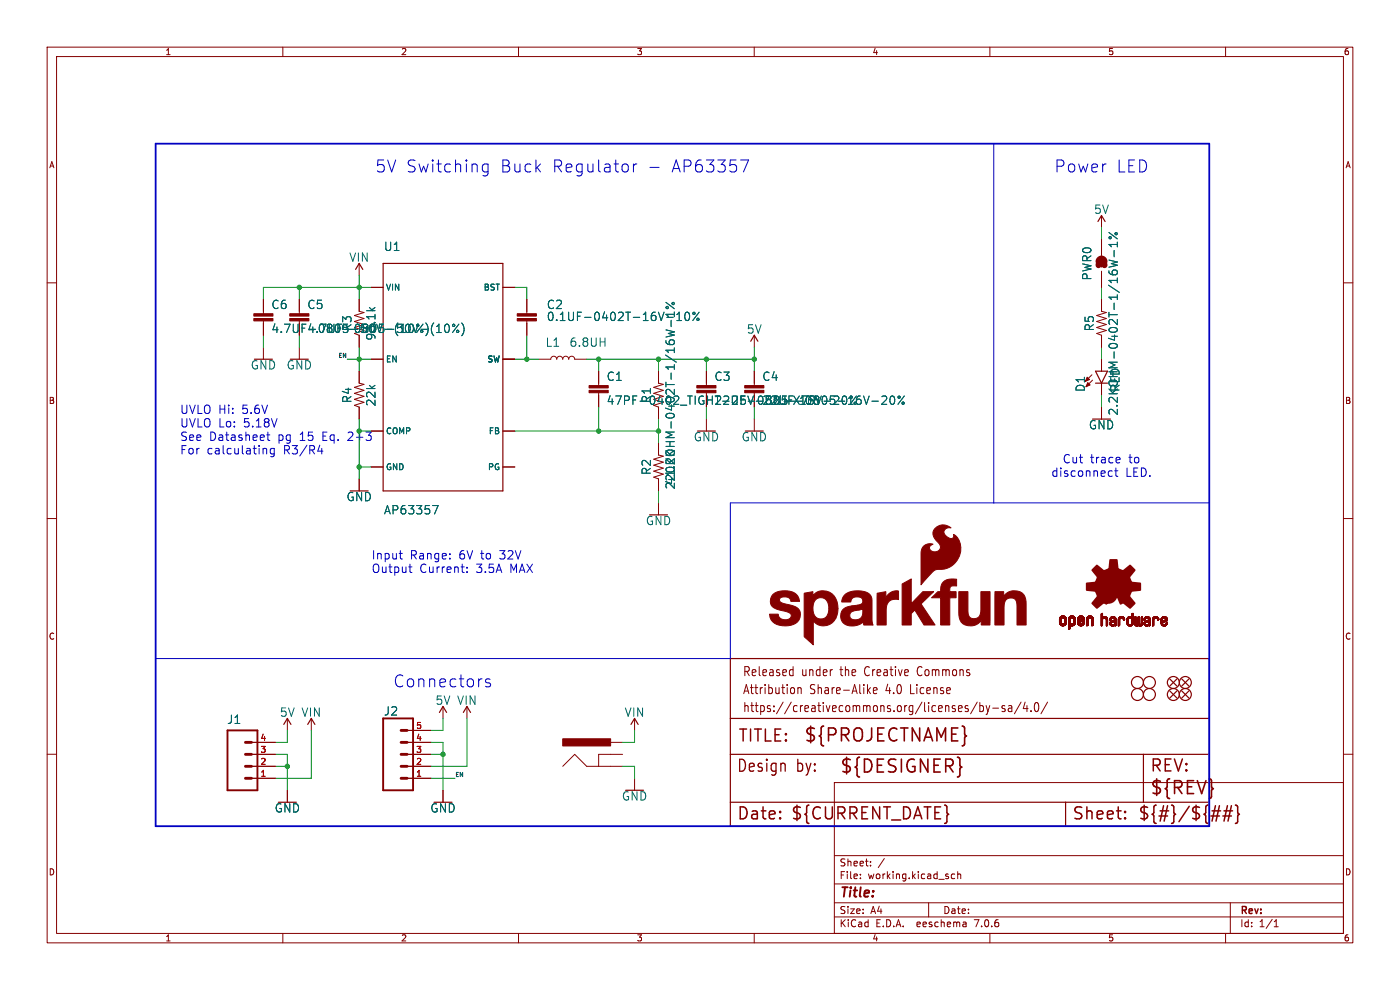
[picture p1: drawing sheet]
<svg xmlns="http://www.w3.org/2000/svg" width="297mm" height="210mm" viewBox="0 0 297 210" stroke-linecap="round" stroke-linejoin="round" font-family="sans-serif">
<defs><g id="words">
<g font-size="3.8" fill="#840000">
<text x="170.4" y="157.8">${PROJECTNAME}</text>
<text x="178.1" y="164.4">${DESIGNER}</text>
<text x="243.8" y="169">${REV}</text>
</g>
<g font-size="3.5" fill="#0000c2">
<text x="79.6" y="36.8">5V Switching</text>
<text x="106" y="36.8">Buck</text>
<text x="117" y="36.8">Regulator</text>
<text x="142.1" y="36.8">AP63357</text>
<text x="223.7" y="36.8">Power</text>
<text x="236.8" y="36.8">LED</text>
<text x="83.4" y="146">Connectors</text>
</g>
<g font-size="3.5" fill="#840000">
<text x="156.5" y="157.8">TITLE:</text>
<text x="156.2" y="164.1">Design</text>
<text x="168.9" y="164.1">by:</text>
<text x="243.8" y="164.1">REV:</text>
<text x="156.2" y="174.3">Date:</text>
<text x="167.6" y="174.3">${CURRENT_DATE}</text>
<text x="227.3" y="174.3">Sheet:</text>
<text x="241.3" y="174.3">${#}/${##}</text>
</g>
<text font-size="2.8" fill="#840000" x="178" y="190.9">Title:</text>
<g font-size="2.7" fill="#840000">
<text x="157.5" y="143.7">Released</text>
<text x="170" y="143.7">under</text>
<text x="178.4" y="143.7">the</text>
<text x="183.8" y="143.7">Creative</text>
<text x="195.3" y="143.7">Commons</text>
<text x="157.5" y="147.5">Attribution</text>
<text x="171.8" y="147.5">Share-Alike</text>
<text x="188.1" y="147.5">4.0</text>
<text x="193.5" y="147.5">License</text>
<text x="157.5" y="151.3">https://creativecommons.org/licenses/by-sa/4.0/</text>
</g>
<g font-size="2.5" fill="#006464">
<text x="232" y="45.6">5V</text>
<text x="81.4" y="53.4">U1</text>
<text x="74" y="55.7">VIN</text>
<text x="231.7" y="59.6" transform="rotate(-90 231.7 59.6)">PWR0</text>
<text x="57.5" y="65.8">C6</text>
<text x="65.1" y="65.8">C5</text>
<text x="115.9" y="65.8">C2</text>
<text x="74.8" y="70.4" transform="rotate(-90 74.8 70.4)">R3</text>
<text x="115.9" y="68.3">0.1UF-0402T-16V-10%</text>
<text x="158.4" y="71">5V</text>
<text x="232.3" y="70.4" transform="rotate(-90 232.3 70.4)">R5</text>
<text x="79.9" y="72.3" transform="rotate(-90 79.9 72.3)">93.1k</text>
<text x="115.7" y="73.8">L1</text>
<text x="120.8" y="73.8">6.8UH</text>
<text x="53.1" y="78.6">GND</text>
<text x="60.7" y="78.6">GND</text>
<text x="128.6" y="81">C1</text>
<text x="151.5" y="81">C3</text>
<text x="161.6" y="81">C4</text>
<text x="230.4" y="83.2" transform="rotate(-90 230.4 83.2)">D1</text>
<text x="237.7" y="83.2" transform="rotate(-90 237.7 83.2)">RED</text>
<text x="74.8" y="85.6" transform="rotate(-90 74.8 85.6)">R4</text>
<text x="79.9" y="86.3" transform="rotate(-90 79.9 86.3)">22k</text>
<text x="128.6" y="86.1">47PF-0402_TIGHT-25V-5%-X7R</text>
<text x="138.3" y="85.6" transform="rotate(-90 138.3 85.6)">R1</text>
<text x="161.6" y="86.1">22UF-0805-16V-20%</text>
<text x="237.3" y="88.2" transform="rotate(-90 237.3 88.2)">2.2KOHM-0402T-1/16W-1%</text>
<text x="147.1" y="93.8">GND</text>
<text x="157.3" y="93.8">GND</text>
<text x="230.9" y="91.3">GND</text>
<text x="138.3" y="100.8" transform="rotate(-90 138.3 100.8)">R2</text>
<text x="73.4" y="106.5">GND</text>
<text x="143.4" y="103.9" transform="rotate(-90 143.4 103.9)">220KOHM-0402T-1/16W-1%</text>
<text x="143.4" y="103" transform="rotate(-90 143.4 103)">41.2K</text>
<text x="81.4" y="109.3">AP63357</text>
<text x="136.9" y="111.6">GND</text>
<text x="92.3" y="149.7">5V VIN</text>
<text x="48.1" y="153.8">J1</text>
<text x="59.3" y="152.2">5V VIN</text>
<text x="81.4" y="152">J2</text>
<text x="132.5" y="152.2">VIN</text>
<text x="58.2" y="172.6">GND</text>
<text x="91.2" y="172.6">GND</text>
<text x="131.9" y="170">GND</text>
</g>
<text font-size="2.5" fill="#840000" x="57.5" y="70.8">4.7UF-0805-50V-(10%)</text>
<g font-size="2.5" fill="#0000c2">
<text x="38.1" y="88">UVLO Hi:</text>
<text x="51.3" y="88">5.6V</text>
<text x="38.1" y="90.9">UVLO Lo:</text>
<text x="38.1" y="93.7">See</text>
<text x="44.3" y="93.7">Datasheet</text>
<text x="51.6" y="90.9">5.18V</text>
<text x="58.9" y="93.7">pg</text>
<text x="63.6" y="93.7">15</text>
<text x="68.4" y="93.7">Eq.</text>
<text x="38.1" y="96.6">For</text>
<text x="43.8" y="96.6">calculating</text>
<text x="60.1" y="96.6">R3/R4</text>
<text x="223" y="101.4">disconnect</text>
<text x="225.4" y="98.5">Cut</text>
<text x="231.2" y="98.5">trace</text>
<text x="238.7" y="101.4">LED.</text>
<text x="239.5" y="98.5">to</text>
<text x="78.7" y="118.8">Input</text>
<text x="86.9" y="118.8">Range:</text>
<text x="97.3" y="118.8">6V to</text>
<text x="106.1" y="118.8">32V</text>
<text x="78.7" y="121.7">Output</text>
<text x="88.9" y="121.7">Current:</text>
<text x="101" y="121.7">3.5A</text>
<text x="108.2" y="121.7">MAX</text>
</g>
<text font-size="2.5" fill="#009600" x="73.9" y="93.7">2+3</text>
<g font-size="2.1" fill="#840000">
<text x="178" y="184">Sheet:</text>
<text x="178" y="186.7">File:</text>
<text x="184.1" y="186.7">working.kicad_sch</text>
<text x="178" y="196.9">KiCad</text>
<text x="178" y="194.1">Size:</text>
<text x="184.7" y="194.1">A4</text>
<text x="185.7" y="196.9">E.D.A.</text>
<text x="194.6" y="196.9">eeschema</text>
<text x="200" y="194.1">Date:</text>
<text x="207" y="196.9">7.0.6</text>
<text x="263" y="194.3">Rev:</text>
<text x="263" y="196.9">Id:</text>
<text x="267.1" y="196.9">1/1</text>
</g>
<g font-size="1.8" fill="#840000">
<text x="35" y="11.9">1</text>
<text x="85" y="11.9">2</text>
<text x="135" y="11.9">3</text>
<text x="185" y="11.9">4</text>
<text x="235" y="11.9">5</text>
<text x="285" y="11.9">6</text>
<text x="10.3" y="35.9">A</text>
<text x="285.3" y="35.9">A</text>
<text x="10.3" y="85.9">B</text>
<text x="285.3" y="85.9">B</text>
<text x="10.3" y="135.9">C</text>
<text x="285.3" y="135.9">C</text>
<text x="10.3" y="185.9">D</text>
<text x="285.3" y="185.9">D</text>
<text x="35" y="199.9">1</text>
<text x="85" y="199.9">2</text>
<text x="135" y="199.9">3</text>
<text x="185" y="199.9">4</text>
<text x="235" y="199.9">5</text>
<text x="285" y="199.9">6</text>
</g>
<g font-size="1.8" fill="#006464">
<text x="81.8" y="61.8">VIN</text>
<text x="102.5" y="61.8">BST</text>
<text x="81.8" y="77.1">EN</text>
<text x="103.3" y="77.1">SW</text>
<text x="81.8" y="92.3">COMP</text>
<text x="103.6" y="92.3">FB</text>
<text x="81.8" y="99.9">GND</text>
<text x="103.4" y="99.9">PG</text>
</g>
<g font-size="1.8" fill="#a90000">
<text x="88.2" y="154.7">5</text>
<text x="55.2" y="159.8">3</text>
<text x="55.2" y="157.2">4</text>
<text x="88.2" y="159.8">3</text>
<text x="88.2" y="157.2">4</text>
<text x="55.2" y="164.8">1</text>
<text x="55.2" y="162.3">2</text>
<text x="88.2" y="164.8">1</text>
<text x="88.2" y="162.3">2</text>
</g>
<g font-size="1.2" fill="#0f0f0f">
<text x="71.6" y="76">EN</text>
<text x="96.5" y="164.9">EN</text>
</g>
</g></defs>
<g fill="none" stroke="#840000" stroke-width=".21">
<path d="M10 10h277v190h-277zM12 12h273v186h-273zM60 10v2M110 10v2M160 10v2M210 10v2M260 10v2M10 60h2M76.2 55.9v2.5M233.7 45.7v2.6M233.7 50.8v3.4M233.7 57.5v3.5"/>
<path d="M285 60h2M55.9 63.5v3M55.9 68.1v3M55.9 73.7v2.5M63.5 63.5v3M63.5 68.1v.5M63.5 73.7v2.5M76.2 63.5v2.5l1 .3-2 .6 2 .7-2 .6M76.2 71.1v2.6M76.2 78.7v2.6l1 .2-2 .7 2 .6-2 .6 2 .7-2 .6 2 .6-2 .7 1 .4v2.5M78.7 61h2.6M78.7 76.2h2.6"/>
<path d="M106.7 61h2.5M106.7 76.2h2.5M111.8 63.5v3M111.8 68.1v3M114.3 76.2h2.5l.2-.4 .5-.2 .4 .2 .2 .4 .2-.4 .4-.2 .5 .2 .2 .4 .2-.4 .4-.2 .5 .2 .1 .4 .2-.4 .5-.2 .4 .2 .2 .4h2.6M127 78.7v3.1M139.7 78.7v2.6l1 .2-2 .7 2 .6-2 .6M149.9 78.7v3.1M160 71.1v2.6M160 78.7v3.1M231.6 79.5l-1.3 1.4M233.7 63.5v2.5l1 .3-2 .6 2 .7-2 .6 2 .6-2 .7 2 .6-2 .6 1 .4v2.6"/>
<path d="M233.7 76.2v2.5M78.7 91.4h2.6M78.7 99.1h2.6M106.7 91.4h2.5M106.7 99.1h2.5M127 83.3v3.1M139.7 94v2.5l1 .3-2 .6 2 .6-2 .7 2 .6-2 .6 2 .7-2 .6 1 .4v2.5M139.7 86.4v2.5M149.9 83.3v.5M149.9 88.9v2.5M160 83.3v.5M160 88.9v2.5"/>
<path d="M231.8 80.6l-1.4 1.4M233.7 81.3v2.5M233.7 86.4v2.5M10 110h2M76.2 101.6v2.5M139.7 106.7v2.5M285 110h2M10 160h2M53.3 157.5h5.1M61 152.4v2.5M66 152.4v2.5M86.4 157.5h5"/>
<path d="M86.4 154.9h5M94 149.9v2.5M99.1 149.9v2.5M129.5 157.5h2.6M134.6 152.4v2.5M167.8 142l.4 .1M168.2 141.4v1.9M168.2 143.2l-.4 .1M168.5 146v1M169.3 145.9v1.2M169.3 146l.2-.1 .4 .1 .1 1.1M184.2 146.4l.5 .7"/>
<path d="M184.7 145.9l-.7 .7M185.3 146.5l.8-.2-.1-.3-.5-.1-.2 .2 .1 1h.6M207.3 148.9l-1.4 2.5M207.9 149v2M207.9 149.8l.4-.1 .3 .3-.1 .9h-.6M209.2 149.7l.4 1.3M209.6 151l-.4 .6M210 149.7l-.4 1.3M210.6 150.2h1.2M213.2 149.8l-.4-.1-.2 .2v.3l.6 .2v.5h-.6M214 149.8h.6l.1 1.2M214.7 150.1l-.6 .1a.4 .4 0 0 0-.2 .4 .4 .4 0 0 0 .2 .4l.6-.1"/>
<path d="M216.6 148.9l-1.4 2.5M217.5 148.9l-.4 1.4h1M217.9 149.7v1.3M218.7 150.8v.2M219.7 149.1l.3-.1a1.34 1.34 0 0 1 0 2h-.2a1.44 1.44 0 0 1-.1-1.9zM222.2 148.9l-1.4 2.5M285 160h2M53.3 160h5.1M53.3 165.1h5.1M53.3 162.6h5.1M61 167.6v2.6M86.4 160h5"/>
<path d="M86.4 165.1h5M86.4 162.6h5M94 167.6v2.6M119.4 162.6l2.5-2.6 2.6 2.6h7.6M132.1 160h-5.1v2.6M134.6 165.1v2.5M177 166h108v32h-108zM60 198v2M110 198v2M160 198v2M177 194.5h108M177 191.5h108"/>
<path d="M177 187.5h108M177 181.5h108M182.5 186.3v.1M182.5 185.5v.1M184.7 183.6v.1M184.7 182.8v.1M187.6 182.1l-1.3 2M197 191.5v3M202.5 185.5l-.4-.1-.3 .3 .2 .6h.5M203.2 185.5l.2-.1 .3 .1 .1 .9M203.2 184.9v1.5M204.9 195.7l.1 .9"/>
<path d="M205 196.5l-.2 .1M205 196h-.2M210 198v2M260 198v2M261 191.5v6.5M270.3 196.6h.9M270.3 195.5l.4-.4v1.5"/>
</g>
<g fill="none" stroke="#840000" stroke-width=".25">
<path d="M75.4 57.2l.8-1.3 .8 1.3M81.3 55.9h25.4v48.2h-25.4zM232.9 47l.8-1.3 .7 1.3M233.7 54.9v1.7M159.3 72.4l.7-1.3 .8 1.3M232.4 78.7h2.5l-1.2 2.6zM232.4 81.3h2.5M154.9 139.7h101.6v35.6h-101.6zM60.2 153.7l.8-1.3 .7 1.3M65.3 153.7l.7-1.3 .8 1.3M93.2 151.1l.8-1.2 .7 1.2M98.3 151.1l.8-1.2 .7 1.2"/>
<path d="M133.9 153.7l.7-1.3 .8 1.3M154.9 152.4h101.6M248.2 146.6l1.5 1.5M248.2 144l1.5 1.5M249.7 146.6l-1.5 1.5M249.7 144l-1.5 1.5M250.7 146.6l1.5 1.5M250.7 144l1.5 1.5M252.2 144l-1.5 1.5M252.2 146.6l-1.5 1.5M154.9 170.2h101.6M154.9 160h101.6"/>
<path d="M226.1 170.2v5.1M242.6 160v10.2"/>
<circle cx="241.3" cy="147.3" r="1.27"/>
<circle cx="241.3" cy="144.8" r="1.27"/>
<circle cx="243.8" cy="147.3" r="1.27"/>
<circle cx="243.8" cy="144.8" r="1.27"/>
<circle cx="248.9" cy="147.3" r="1.27"/>
<circle cx="248.9" cy="144.8" r="1.27"/>
<circle cx="251.5" cy="147.3" r="1.27"/>
<circle cx="251.5" cy="144.8" r="1.27"/>
</g>
<path d="M48.3 154.9h6.3v12.7h-6.3zM81.3 152.4h6.3v15.2h-6.3z" fill="none" stroke="#840000" stroke-width=".41"/>
<path d="M52.1 157.5h1.2M85.1 157.5h1.3M85.1 154.9h1.3M52.1 165.1h1.2M52.1 162.6h1.2M52.1 160h1.2M85.1 165.1h1.3M85.1 162.6h1.3M85.1 160h1.3" fill="none" stroke="#840000" stroke-width=".61"/>
<g fill="#840000" stroke="#840000" stroke-width=".21">
<path d="M119.4 156.7h10.1v1.5h-10.1z"/>
<path d="M175.8 129.1h2l-.5 2-1.7-.8z"/>
<path d="M191.4 123.9l1.9-1.1v5.3l2.5-2.6h2.3l-2.7 2.6 3 4.5h-2.4l-1.9-3.2-.8 .7v2.5h-1.9z"/>
<path d="M180.7 128.5l1.3-.1 .2 1-1.1 .2z"/>
<path d="M186.1 125.8l1.8-.3v1.3a2.34 2.34 0 0 1 2.7-1.4v1.8a2.13 2.13 0 0 0-2.6 2.6v2.8h-1.9z"/>
<path d="M203.4 125.5h1.9v2a7.9 7.9 0 0 0 .3 3.3 1.43 1.43 0 0 0 1.6 .3 1.43 1.43 0 0 0 .9-1.4v-4.2h1.9v7.1h-1.1a.52 .52 0 0 1-.7-.1 .52 .52 0 0 1 0-.7v-.2a2.68 2.68 0 0 1-4.5-.1l-.3-1z"/>
<path d="M211.1 125.5h1.1a.52 .52 0 0 1 .7 .1 .52 .52 0 0 1 0 .6v.3a2.68 2.68 0 0 1 4.5 0l.3 1.1v5h-2v-2a7.9 7.9 0 0 0-.2-3.3 1.42 1.42 0 0 0-1.6-.3 1.42 1.42 0 0 0-.9 1.4v4.2h-1.9z"/>
<path d="M170.6 125.8l1.9-.3v.9a2.88 2.88 0 0 1 2.9-1.1 2.88 2.88 0 0 1 2.2 2.4l.2 1.4h-2a1.87 1.87 0 0 0-2.1-2.3 2.39 2.39 0 0 0-1.1 3.1 1.6 1.6 0 0 0 1.3 1.4 1.6 1.6 0 0 0 1.7-1l1.7 .8a2.81 2.81 0 0 1-4.8 .6v5.1l-1.9-1.7z"/>
<path d="M164 126.1a4.4 4.4 0 0 1 5 0l.5 .9 .1 .6h-1.8a1.39 1.39 0 0 0-2.4-.5 .88 .88 0 0 0 1 1 6.3 6.3 0 0 1 3 1.1 2.23 2.23 0 0 1-1.6 3.4 4 4 0 0 1-4.2-1.1l-.3-1.2h1.8a1.51 1.51 0 0 0 1.2 1.1 1.51 1.51 0 0 0 1.5-.6v-.4a4 4 0 0 0-2.6-1 1.9 1.9 0 0 1-1.7-1.3 1.9 1.9 0 0 1 .5-2z"/>
<path d="M200.1 123.4a4.3 4.3 0 0 1 2.8-.5l-.1 1.4a.95 .95 0 0 0-1.3 .9v.2a.62 .62 0 0 0 .8 .1h.5v1.3h-1.3v5.8h-1.9v-5.8h-2l.9-.8a.99 .99 0 0 1 1.1-.5v-.3a2.67 2.67 0 0 1 .5-1.8z"/>
<path d="M198.3 112.1a2.45 2.45 0 0 1 3.5-.1 1.05 1.05 0 0 0-1.5 .6 1.05 1.05 0 0 0 .7 1.3 .71 .71 0 0 0 .8 .4 .71 .71 0 0 0 .5-.8v-.1a4 4 0 0 1 .4 5.9 4.4 4.4 0 0 1-3.9 1.5 5.5 5.5 0 0 0-2.5 2.2l-.9 1.1v-6.4a1.94 1.94 0 0 1 2.5-2.3 .82 .82 0 0 0-.7 .9 .82 .82 0 0 0 .9 .8 1.1 1.1 0 0 0 1.3-.6 1.1 1.1 0 0 0-.4-1.4 2.08 2.08 0 0 1-.7-3z"/>
<path d="M179.2 126.2a4.8 4.8 0 0 1 5.4-.1 5.3 5.3 0 0 1 .4 3.1v2.3l.2 1.1h-1.3a.56 .56 0 0 1-.6-.1 .56 .56 0 0 1-.2-.6 3.3 3.3 0 0 1-4.4 .1 2.19 2.19 0 0 1-.1-2.4 2.19 2.19 0 0 1 2.1-1.1l.4 1.1a.96 .96 0 0 0-.8 1.1 .96 .96 0 0 0 1.2 .8 1.68 1.68 0 0 0 1.5-2.1v-.3l-.8 .3-.2-1a.91 .91 0 0 0 1-1 .91 .91 0 0 0-1.2-.8 1.09 1.09 0 0 0-1.3 1.1h-1.9l.2-.9z"/>
<path d="M125 82.8h4v.5h-4z"/>
<path d="M125 81.8h4v.5h-4z"/>
<path d="M224.8 132.1h.3z"/>
<path d="M224.8 132l.3 .1z"/>
<path d="M224.8 132h.3z"/>
<path d="M224.8 131.9l.3 .1z"/>
<path d="M224.8 131.9h.3z"/>
<path d="M224.8 131.8l.3 .1z"/>
<path d="M224.8 131.8h.3z"/>
<path d="M224.8 131.7l.3 .1z"/>
<path d="M224.8 131.7h.3z"/>
<path d="M224.8 131.6l.3 .1z"/>
<path d="M224.8 131.6h.3z"/>
<path d="M224.8 131.5l.3 .1z"/>
<path d="M224.8 131.5h.3z"/>
<path d="M224.8 131.4l.3 .1z"/>
<path d="M224.8 131.4h.3z"/>
<path d="M224.8 131.3l.3 .1z"/>
<path d="M224.8 131.3h.3z"/>
<path d="M224.8 132.1l.4 .1z"/>
<path d="M224.8 132.1h.4z"/>
<path d="M224.8 131.3h.4z"/>
<path d="M224.8 131.2l.4 .1z"/>
<path d="M224.8 131.2h.4z"/>
<path d="M224.8 132.3h.4z"/>
<path d="M224.8 132.2l.4 .1z"/>
<path d="M224.8 132.2h.4z"/>
<path d="M224.8 132.3h.5z"/>
<path d="M224.8 131.1l.4 .1z"/>
<path d="M224.8 131.1h.4z"/>
<path d="M224.8 131.1h.5z"/>
<path d="M224.8 132.3l.6 .1z"/>
<path d="M224.8 132.4h.6z"/>
<path d="M224.8 131.1h.6z"/>
<path d="M224.8 131l.6 .1z"/>
<path d="M224.8 131h.6z"/>
<path d="M224.8 132.4h1.3z"/>
<path d="M224.8 131h1.3z"/>
<path d="M224.9 132.4h1.2z"/>
<path d="M224.9 131h1.2z"/>
<path d="M224.9 132.4l1.2 .1z"/>
<path d="M224.9 132.5h1.2z"/>
<path d="M224.9 130.9l1.2 .1z"/>
<path d="M224.9 130.9h1.2z"/>
<path d="M224.9 132.5h1.1z"/>
<path d="M224.9 130.9h1.1z"/>
<path d="M225 132.6h1z"/>
<path d="M225 132.5l1 .1z"/>
<path d="M225 130.9h1z"/>
<path d="M225 130.8l1 .1z"/>
<path d="M225 130.8h1z"/>
<path d="M225.1 132.6h.8z"/>
<path d="M225.1 130.8h.8z"/>
<path d="M225.1 132.6l.8 .1z"/>
<path d="M225.1 132.7h.8z"/>
<path d="M225.1 130.7l.8 .1z"/>
<path d="M225.1 130.7h.8z"/>
<path d="M225.1 130.7h.7z"/>
<path d="M225.2 132.7h.6z"/>
<path d="M225.2 130.7h.6z"/>
<path d="M225.2 132.7h.5z"/>
<path d="M225.2 130.7h.5z"/>
<path d="M225.3 130.7h.4z"/>
<path d="M225.3 132.7h.4z"/>
<path d="M225.3 132.7l.4 .1z"/>
<path d="M225.3 130.7h.3z"/>
<path d="M225.4 132.8h.2z"/>
<path d="M225.4 130.6l.2 .1z"/>
<path d="M225.5 131h.6z"/>
<path d="M225.6 132.4h.5z"/>
<path d="M225.6 131l.5 .1z"/>
<path d="M225.6 132.4h.6z"/>
<path d="M225.6 131.1h.6z"/>
<path d="M225.6 132.3l.6 .1z"/>
<path d="M225.6 132.3h.6z"/>
<path d="M225.7 131.1h.5z"/>
<path d="M225.7 132.3h.5z"/>
<path d="M225.7 132.2l.5 .1z"/>
<path d="M225.7 131.2h.5z"/>
<path d="M225.7 131.1l.5 .1z"/>
<path d="M225.8 131.2h.4z"/>
<path d="M225.8 132.2h.4z"/>
<path d="M225.8 132.1l.4 .1z"/>
<path d="M225.8 132.1h.4z"/>
<path d="M225.8 131.3h.4z"/>
<path d="M225.8 131.2l.4 .1z"/>
<path d="M225.8 132l.4 .1z"/>
<path d="M225.8 132h.4z"/>
<path d="M225.8 131.9l.4 .1z"/>
<path d="M225.8 131.9h.4z"/>
<path d="M225.8 131.8l.4 .1z"/>
<path d="M225.8 131.8h.4z"/>
<path d="M225.8 131.7l.4 .1z"/>
<path d="M225.8 131.7h.4z"/>
<path d="M225.8 131.6l.4 .1z"/>
<path d="M225.8 131.6h.4z"/>
<path d="M225.8 131.5l.4 .1z"/>
<path d="M225.8 131.5h.4z"/>
<path d="M225.8 131.4l.4 .1z"/>
<path d="M225.8 131.4h.4z"/>
<path d="M225.8 131.3l.4 .1z"/>
<path d="M226.7 133.4h.2z"/>
<path d="M226.7 133.4h.3z"/>
<path d="M226.7 133.3l.3 .1z"/>
<path d="M226.7 133.3h.3z"/>
<path d="M226.7 133.3h.4z"/>
<path d="M226.7 133.2l.4 .1z"/>
<path d="M226.7 133.2h.4z"/>
<path d="M226.7 133.1l.4 .1z"/>
<path d="M226.7 133.1h.4z"/>
<path d="M226.7 133l.4 .1z"/>
<path d="M226.7 133h.4z"/>
<path d="M226.7 132.9l.4 .1z"/>
<path d="M226.7 132.9h.4z"/>
<path d="M226.7 132.8l.4 .1z"/>
<path d="M226.7 132.8h.4z"/>
<path d="M226.7 132.7l.4 .1z"/>
<path d="M226.7 132.7h.4z"/>
<path d="M226.7 132.7h1z"/>
<path d="M226.7 132.7h1.1z"/>
<path d="M226.7 132.6l1.1 .1z"/>
<path d="M226.7 132.6h1.1z"/>
<path d="M226.7 132.6h1.2z"/>
<path d="M226.7 132.5l1.2 .1z"/>
<path d="M226.7 132.5h1.3z"/>
<path d="M226.7 132.4l1.3 .1z"/>
<path d="M226.7 132.4h1.3z"/>
<path d="M226.7 132.4h1.4z"/>
<path d="M226.7 132.4h.6z"/>
<path d="M226.7 132.3l.6 .1z"/>
<path d="M226.7 132.3h.5z"/>
<path d="M226.7 132.3h.4z"/>
<path d="M226.7 132.2l.4 .1z"/>
<path d="M226.7 132.2h.4z"/>
<path d="M226.7 132.1l.4 .1z"/>
<path d="M226.7 132.1h.4z"/>
<path d="M226.7 132l.4 .1z"/>
<path d="M226.7 132h.4z"/>
<path d="M226.7 131.9l.4 .1z"/>
<path d="M226.7 131.9h.4z"/>
<path d="M226.7 131.8l.4 .1z"/>
<path d="M226.7 131.8h.4z"/>
<path d="M226.7 131.7l.4 .1z"/>
<path d="M226.7 131.7h.4z"/>
<path d="M226.7 131.6l.4 .1z"/>
<path d="M226.7 131.6h.4z"/>
<path d="M226.7 131.5l.4 .1z"/>
<path d="M226.7 131.5h.4z"/>
<path d="M226.7 131.4l.4 .1z"/>
<path d="M226.7 131.4h.4z"/>
<path d="M226.7 131.3l.4 .1z"/>
<path d="M226.7 131.3h.4z"/>
<path d="M226.7 131.2l.4 .1z"/>
<path d="M226.7 131.2h.4z"/>
<path d="M226.7 133.4h.1z"/>
<path d="M226.7 133.4l.1 .1z"/>
<path d="M226.7 131.1l.5 .1z"/>
<path d="M226.7 131.1h.5z"/>
<path d="M226.7 131.1h.6z"/>
<path d="M226.7 131l.6 .1z"/>
<path d="M226.8 131h.5z"/>
<path d="M226.8 131h1.3z"/>
<path d="M226.8 131h1.2z"/>
<path d="M226.8 130.9l1.2 .1z"/>
<path d="M226.8 130.9h1.2z"/>
<path d="M226.8 130.9h1.1z"/>
<path d="M226.9 130.9h1z"/>
<path d="M226.9 130.8l1 .1z"/>
<path d="M226.9 130.8h1z"/>
<path d="M227 130.8h.9z"/>
<path d="M227 130.8h.8z"/>
<path d="M227 130.7l.8 .1z"/>
<path d="M227 130.7h.8z"/>
<path d="M227.1 130.7h.6z"/>
<path d="M227.1 132.7h.6z"/>
<path d="M227.2 130.7h.5z"/>
<path d="M227.2 132.7h.4z"/>
<path d="M227.2 130.7h.4z"/>
<path d="M227.2 132.7l.4 .1z"/>
<path d="M227.3 132.8h.2z"/>
<path d="M227.3 130.6l.2 .1z"/>
<path d="M227.5 131h.6z"/>
<path d="M227.5 132.4h.6z"/>
<path d="M227.5 131l.6 .1z"/>
<path d="M227.5 131.1h.6z"/>
<path d="M227.6 132.3l.5 .1z"/>
<path d="M227.6 131.1h.5z"/>
<path d="M227.6 132.3h.5z"/>
<path d="M227.7 132.3h.4z"/>
<path d="M227.7 131.1h.4z"/>
<path d="M227.7 131.2h.4z"/>
<path d="M227.7 131.1l.4 .1z"/>
<path d="M227.7 132.2l.4 .1z"/>
<path d="M227.7 132.2h.4z"/>
<path d="M227.7 132.1l.4 .1z"/>
<path d="M227.7 131.3h.4z"/>
<path d="M227.7 131.2l.4 .1z"/>
<path d="M227.7 132.1h.4z"/>
<path d="M227.8 132.1h.3z"/>
<path d="M227.8 132l.3 .1z"/>
<path d="M227.8 132h.3z"/>
<path d="M227.8 131.9l.3 .1z"/>
<path d="M227.8 131.9h.3z"/>
<path d="M227.8 131.8l.3 .1z"/>
<path d="M227.8 131.8h.3z"/>
<path d="M227.8 131.7l.3 .1z"/>
<path d="M227.8 131.7h.3z"/>
<path d="M227.8 131.6l.3 .1z"/>
<path d="M227.8 131.6h.3z"/>
<path d="M227.8 131.5l.3 .1z"/>
<path d="M227.8 131.5h.3z"/>
<path d="M227.8 131.4l.3 .1z"/>
<path d="M227.8 131.4h.3z"/>
<path d="M227.8 131.3l.3 .1z"/>
<path d="M228.6 132.2h.4z"/>
<path d="M228.6 132.1l.4 .1z"/>
<path d="M228.6 132.1h.4z"/>
<path d="M228.6 132l.4 .1z"/>
<path d="M228.6 132h.4z"/>
<path d="M228.6 132h.5z"/>
<path d="M228.6 132h.6z"/>
<path d="M228.6 131.9l.6 .1z"/>
<path d="M228.6 131.9h.7z"/>
<path d="M228.6 131.9h.8z"/>
<path d="M228.6 131.8l.9 .1z"/>
<path d="M228.6 131.8h.9z"/>
<path d="M228.6 131.8h1z"/>
<path d="M228.6 131.7l1.1 .1z"/>
<path d="M228.6 131.7h1.1z"/>
<path d="M228.6 131.7h1.2z"/>
<path d="M228.6 131.7h1.3z"/>
<path d="M228.6 131.6l1.3 .1z"/>
<path d="M228.6 131.6h1.3z"/>
<path d="M228.6 131.6h1.4z"/>
<path d="M228.6 131.6h.4z"/>
<path d="M228.6 131.5l.4 .1z"/>
<path d="M228.6 131.5h.4z"/>
<path d="M228.6 131.5h.3z"/>
<path d="M228.6 131.4l.3 .1z"/>
<path d="M228.6 131.4h.3z"/>
<path d="M228.6 131.4h.4z"/>
<path d="M228.6 131.3l.4 .1z"/>
<path d="M228.6 131.3h.4z"/>
<path d="M228.6 131.2l.4 .1z"/>
<path d="M228.6 131.2h.4z"/>
<path d="M228.6 132.3h.5z"/>
<path d="M228.6 132.2l.4 .1z"/>
<path d="M228.6 131.2h.5z"/>
<path d="M228.6 131.1l.5 .1z"/>
<path d="M228.6 131.1h.5z"/>
<path d="M228.6 132.3h.6z"/>
<path d="M228.6 131.1h.6z"/>
<path d="M228.6 132.4h.6z"/>
<path d="M228.6 132.3l.6 .1z"/>
<path d="M228.7 132.4h.5z"/>
<path d="M228.7 131.1h.5z"/>
<path d="M228.7 131l.5 .1z"/>
<path d="M228.7 132.4h1.3z"/>
<path d="M228.7 131h.6z"/>
<path d="M228.7 132.4h1.2z"/>
<path d="M228.7 131h1.3z"/>
<path d="M228.7 132.4l1.2 .1z"/>
<path d="M228.7 131h1.2z"/>
<path d="M228.7 132.5h1.2z"/>
<path d="M228.7 130.9l1.2 .1z"/>
<path d="M228.7 130.9h1.2z"/>
<path d="M228.8 132.5h1.1z"/>
<path d="M228.8 130.9h1.1z"/>
<path d="M228.8 132.5l1 .1z"/>
<path d="M228.8 132.6h1z"/>
<path d="M228.8 130.9h1z"/>
<path d="M228.8 130.8l1 .1z"/>
<path d="M228.8 130.8h1z"/>
<path d="M228.9 132.6h.9z"/>
<path d="M228.9 130.8h.9z"/>
<path d="M228.9 132.6h.8z"/>
<path d="M228.9 130.8h.8z"/>
<path d="M228.9 132.6l.8 .1z"/>
<path d="M228.9 132.7h.8z"/>
<path d="M228.9 130.7l.8 .1z"/>
<path d="M228.9 130.7h.8z"/>
<path d="M229 130.7h.7z"/>
<path d="M229 132.7h.7z"/>
<path d="M229 130.7h.6z"/>
<path d="M229 132.7h.6z"/>
<path d="M229.1 130.7h.5z"/>
<path d="M229.1 132.7h.5z"/>
<path d="M229.1 131.6h.9z"/>
<path d="M229.1 130.7h.4z"/>
<path d="M229.1 132.7h.4z"/>
<path d="M229.2 132.7l.3 .1z"/>
<path d="M229.2 132.8h.2z"/>
<path d="M229.2 131.5l.8 .1z"/>
<path d="M229.2 130.7h.3z"/>
<path d="M229.2 131.5h.8z"/>
<path d="M229.2 130.6l.2 .1z"/>
<path d="M229.3 131.5h.7z"/>
<path d="M229.4 131.5h.6z"/>
<path d="M229.4 131h.6z"/>
<path d="M229.4 132.4h.6z"/>
<path d="M229.4 131.4l.6 .1z"/>
<path d="M229.4 131l.6 .1z"/>
<path d="M229.4 131.4h.6z"/>
<path d="M229.4 131.1h.6z"/>
<path d="M229.5 131.4h.5z"/>
<path d="M229.5 131.1h.5z"/>
<path d="M229.5 132.3l.5 .1z"/>
<path d="M229.5 132.3h.5z"/>
<path d="M229.6 132.3h.4z"/>
<path d="M229.6 131.2h.4z"/>
<path d="M229.6 131.1l.4 .1z"/>
<path d="M229.6 131.4h.4z"/>
<path d="M229.6 132.2l.4 .1z"/>
<path d="M229.6 132.2h.4z"/>
<path d="M229.6 131.3l.4 .1z"/>
<path d="M229.6 131.3h.4z"/>
<path d="M229.6 131.2l.4 .1z"/>
<path d="M229.6 132.1l.4 .1z"/>
<path d="M229.6 132.1h.4z"/>
<path d="M229.7 132.1h.3z"/>
<path d="M229.7 132l.3 .1z"/>
<path d="M229.7 132h.3z"/>
<path d="M229.7 131.9l.3 .1z"/>
<path d="M229.8 131.9h.2z"/>
<path d="M229.9 131.9h.1z"/>
<path d="M230.5 132.7h.3z"/>
<path d="M230.5 132.6l.3 .1z"/>
<path d="M230.5 132.6h.4z"/>
<path d="M230.5 132.5l.4 .1z"/>
<path d="M230.5 132.5h.4z"/>
<path d="M230.5 132.4l.4 .1z"/>
<path d="M230.5 132.4h.4z"/>
<path d="M230.5 132.3l.4 .1z"/>
<path d="M230.5 132.3h.4z"/>
<path d="M230.5 132.2l.4 .1z"/>
<path d="M230.5 132.2h.4z"/>
<path d="M230.5 132.1l.4 .1z"/>
<path d="M230.5 132.1h.4z"/>
<path d="M230.5 132l.4 .1z"/>
<path d="M230.5 132h.4z"/>
<path d="M230.5 131.9l.4 .1z"/>
<path d="M230.5 131.9h.4z"/>
<path d="M230.5 131.8l.4 .1z"/>
<path d="M230.5 131.8h.4z"/>
<path d="M230.5 131.7l.4 .1z"/>
<path d="M230.5 131.7h.4z"/>
<path d="M230.5 131.6l.4 .1z"/>
<path d="M230.5 131.6h.4z"/>
<path d="M230.5 131.5l.4 .1z"/>
<path d="M230.5 131.5h.4z"/>
<path d="M230.5 131.4l.4 .1z"/>
<path d="M230.5 131.4h.4z"/>
<path d="M230.5 131.3l.4 .1z"/>
<path d="M230.5 131.3h.4z"/>
<path d="M230.5 132.7h.2z"/>
<path d="M230.5 131.2l.4 .1z"/>
<path d="M230.5 131.2h.4z"/>
<path d="M230.5 131.2h.5z"/>
<path d="M230.5 131.1l.5 .1z"/>
<path d="M230.5 131.1h.5z"/>
<path d="M230.5 131.1h.6z"/>
<path d="M230.6 131.1h.5z"/>
<path d="M230.6 131l.5 .1z"/>
<path d="M230.6 131h.6z"/>
<path d="M230.6 131h1.3z"/>
<path d="M230.6 131h1.2z"/>
<path d="M230.6 130.9l1.2 .1z"/>
<path d="M230.6 130.9h1.2z"/>
<path d="M230.7 130.9h1.1z"/>
<path d="M230.7 130.9h1z"/>
<path d="M230.7 130.8l1 .1z"/>
<path d="M230.7 130.8h1z"/>
<path d="M230.8 130.8h.9z"/>
<path d="M230.8 130.8h.8z"/>
<path d="M230.8 130.7l.8 .1z"/>
<path d="M230.9 130.7h.7z"/>
<path d="M230.9 130.7h.6z"/>
<path d="M231 130.7h.5z"/>
<path d="M231 130.7h.4z"/>
<path d="M231.1 130.7h.3z"/>
<path d="M231.1 130.6l.2 .1z"/>
<path d="M231.3 131h.6z"/>
<path d="M231.3 131l.6 .1z"/>
<path d="M231.4 131.1h.5z"/>
<path d="M231.5 131.1h.4z"/>
<path d="M231.5 131.2h.4z"/>
<path d="M231.5 131.1l.4 .1z"/>
<path d="M231.5 131.2h.5z"/>
<path d="M231.6 131.3h.4z"/>
<path d="M231.6 131.2l.4 .1z"/>
<path d="M231.6 131.2h.4z"/>
<path d="M231.6 132.7h.2z"/>
<path d="M231.6 132.7h.3z"/>
<path d="M231.6 132.6l.3 .1z"/>
<path d="M231.6 132.6h.3z"/>
<path d="M231.6 132.6h.4z"/>
<path d="M231.6 132.5l.4 .1z"/>
<path d="M231.6 132.5h.4z"/>
<path d="M231.6 132.4l.4 .1z"/>
<path d="M231.6 132.4h.4z"/>
<path d="M231.6 132.3l.4 .1z"/>
<path d="M231.6 132.3h.4z"/>
<path d="M231.6 132.2l.4 .1z"/>
<path d="M231.6 132.2h.4z"/>
<path d="M231.6 132.1l.4 .1z"/>
<path d="M231.6 132.1h.4z"/>
<path d="M231.6 132l.4 .1z"/>
<path d="M231.6 132h.4z"/>
<path d="M231.6 131.9l.4 .1z"/>
<path d="M231.6 131.9h.4z"/>
<path d="M231.6 131.8l.4 .1z"/>
<path d="M231.6 131.8h.4z"/>
<path d="M231.6 131.7l.4 .1z"/>
<path d="M231.6 131.7h.4z"/>
<path d="M231.6 131.6l.4 .1z"/>
<path d="M231.6 131.6h.4z"/>
<path d="M231.6 131.5l.4 .1z"/>
<path d="M231.6 131.5h.4z"/>
<path d="M231.6 131.4l.4 .1z"/>
<path d="M231.6 131.4h.4z"/>
<path d="M231.6 131.3l.4 .1z"/>
<path d="M233.6 132.7h.2z"/>
<path d="M233.6 130.3h.3z"/>
<path d="M233.6 132.7l.1 .1z"/>
<path d="M233.6 132.7h.3z"/>
<path d="M233.6 132.6l.3 .1z"/>
<path d="M233.6 132.6h.3z"/>
<path d="M233.6 132.5l.3 .1z"/>
<path d="M233.6 132.5h.3z"/>
<path d="M233.6 132.4l.3 .1z"/>
<path d="M233.6 132.4h.3z"/>
<path d="M233.6 132.3l.3 .1z"/>
<path d="M233.6 132.3h.3z"/>
<path d="M233.6 132.2l.3 .1z"/>
<path d="M233.6 132.2h.3z"/>
<path d="M233.6 132.1l.3 .1z"/>
<path d="M233.6 132.1h.3z"/>
<path d="M233.6 132l.3 .1z"/>
<path d="M233.6 132h.3z"/>
<path d="M233.6 131.9l.3 .1z"/>
<path d="M233.6 131.9h.3z"/>
<path d="M233.6 131.8l.3 .1z"/>
<path d="M233.6 131.8h.3z"/>
<path d="M233.6 131.7l.3 .1z"/>
<path d="M233.6 131.7h.3z"/>
<path d="M233.6 131.6l.3 .1z"/>
<path d="M233.6 131.6h.3z"/>
<path d="M233.6 131.5l.3 .1z"/>
<path d="M233.6 131.5h.3z"/>
<path d="M233.6 131.4l.3 .1z"/>
<path d="M233.6 131.4h.3z"/>
<path d="M233.6 131.3l.3 .1z"/>
<path d="M233.6 131.3h.3z"/>
<path d="M233.6 131.3h.4z"/>
<path d="M233.6 131.2l.4 .1z"/>
<path d="M233.6 131.2h.4z"/>
<path d="M233.6 131.1l.5 .1z"/>
<path d="M233.6 131.1h.5z"/>
<path d="M233.6 131.1h.6z"/>
<path d="M233.6 131.1h.7z"/>
<path d="M233.6 131l1.2 .1z"/>
<path d="M233.6 131h1.2z"/>
<path d="M233.6 130.9l1.1 .1z"/>
<path d="M233.6 130.9h1.1z"/>
<path d="M233.6 130.9h1z"/>
<path d="M233.6 130.8l.3 .1z"/>
<path d="M233.6 130.8h.3z"/>
<path d="M233.6 130.7l.3 .1z"/>
<path d="M233.6 130.7h.3z"/>
<path d="M233.6 130.6l.3 .1z"/>
<path d="M233.6 130.6h.3z"/>
<path d="M233.6 130.5l.3 .1z"/>
<path d="M233.6 130.5h.3z"/>
<path d="M233.6 130.4l.3 .1z"/>
<path d="M233.6 130.4h.3z"/>
<path d="M233.6 130.3l.3 .1z"/>
<path d="M233.6 130.2l.3 .1z"/>
<path d="M233.6 130.2h.3z"/>
<path d="M233.7 130.2h.2z"/>
<path d="M233.7 130.1l.2 .1z"/>
<path d="M233.7 130.1h.2z"/>
<path d="M234 130.8l.6 .1z"/>
<path d="M234 130.8h.6z"/>
<path d="M234.1 130.8h.4z"/>
<path d="M234.3 131.1h.6z"/>
<path d="M234.4 131.1h.5z"/>
<path d="M234.5 131.1h.4z"/>
<path d="M234.5 131.1l.4 .1z"/>
<path d="M234.5 131.2h.4z"/>
<path d="M234.6 131.2h.3z"/>
<path d="M234.6 131.3h.3z"/>
<path d="M234.6 131.2l.3 .1z"/>
<path d="M234.6 131.3h.4z"/>
<path d="M234.7 131.3h.3z"/>
<path d="M234.7 131.3l.3 .1z"/>
<path d="M234.7 131.5h.3z"/>
<path d="M234.7 131.4l.3 .1z"/>
<path d="M234.7 131.4h.3z"/>
<path d="M234.7 132.7l.1 .1z"/>
<path d="M234.7 132.7h.1z"/>
<path d="M234.7 132.7h.2z"/>
<path d="M234.7 132.7h.3z"/>
<path d="M234.7 132.6l.3 .1z"/>
<path d="M234.7 132.6h.3z"/>
<path d="M234.7 132.5l.3 .1z"/>
<path d="M234.7 132.5h.3z"/>
<path d="M234.7 132.4l.3 .1z"/>
<path d="M234.7 132.4h.3z"/>
<path d="M234.7 132.3l.3 .1z"/>
<path d="M234.7 132.3h.3z"/>
<path d="M234.7 132.2l.3 .1z"/>
<path d="M234.7 132.2h.3z"/>
<path d="M234.7 132.1l.3 .1z"/>
<path d="M234.7 132.1h.3z"/>
<path d="M234.7 132l.3 .1z"/>
<path d="M234.7 132h.3z"/>
<path d="M234.7 131.9l.3 .1z"/>
<path d="M234.7 131.9h.3z"/>
<path d="M234.7 131.8l.3 .1z"/>
<path d="M234.7 131.8h.3z"/>
<path d="M234.7 131.7l.3 .1z"/>
<path d="M234.7 131.7h.3z"/>
<path d="M234.7 131.6l.3 .1z"/>
<path d="M234.7 131.6h.3z"/>
<path d="M234.7 131.5l.3 .1z"/>
<path d="M235.4 132.3l.3 .1z"/>
<path d="M235.4 132.3h.3z"/>
<path d="M235.4 132.2l.3 .1z"/>
<path d="M235.4 132.2h.3z"/>
<path d="M235.4 131.5l.2 .1z"/>
<path d="M235.4 131.5h.2z"/>
<path d="M235.4 131.5h.3z"/>
<path d="M235.4 131.4l.3 .1z"/>
<path d="M235.4 131.4h.3z"/>
<path d="M235.4 132.4h.4z"/>
<path d="M235.4 132.2h.4z"/>
<path d="M235.4 132.1l.4 .1z"/>
<path d="M235.4 132.1h.4z"/>
<path d="M235.4 131.6h.2z"/>
<path d="M235.4 131.3l.3 .1z"/>
<path d="M235.5 132.5h.3z"/>
<path d="M235.5 132.4l.3 .1z"/>
<path d="M235.5 132.4h.3z"/>
<path d="M235.5 132.1h.3z"/>
<path d="M235.5 131.3h.2z"/>
<path d="M235.5 131.3h.3z"/>
<path d="M235.5 132.5h.4z"/>
<path d="M235.5 132l.4 .1z"/>
<path d="M235.5 132h.4z"/>
<path d="M235.5 132h.5z"/>
<path d="M235.5 131.2l.3 .1z"/>
<path d="M235.5 131.2h.3z"/>
<path d="M235.5 132.5h.8z"/>
<path d="M235.5 132.5h.5z"/>
<path d="M235.5 132.5l.8 .1z"/>
<path d="M235.5 131.2h.4z"/>
<path d="M235.5 131.1l.4 .1z"/>
<path d="M235.5 132.6h.8z"/>
<path d="M235.5 132h.6z"/>
<path d="M235.5 131.1h.4z"/>
<path d="M235.5 131.9l.6 .1z"/>
<path d="M235.5 131.9h.7z"/>
<path d="M235.5 131.1h.5z"/>
<path d="M235.6 132.6h.7z"/>
<path d="M235.6 131.9h.6z"/>
<path d="M235.6 131.1h.4z"/>
<path d="M235.6 131.1h.5z"/>
<path d="M235.6 131l1.1 .1z"/>
<path d="M235.6 131.9h.7z"/>
<path d="M235.6 131h1z"/>
<path d="M235.6 132.6l.7 .1z"/>
<path d="M235.6 132.7h.7z"/>
<path d="M235.6 131.8l.8 .1z"/>
<path d="M235.7 132.7h.6z"/>
<path d="M235.7 131.8h.7z"/>
<path d="M235.7 131h.9z"/>
<path d="M235.7 130.9l.9 .1z"/>
<path d="M235.7 130.9h.8z"/>
<path d="M235.7 131.8h1.1z"/>
<path d="M235.8 132.7h.5z"/>
<path d="M235.8 132.7l.5 .1z"/>
<path d="M235.8 130.9h.7z"/>
<path d="M235.8 131.8h1z"/>
<path d="M235.8 132.8h.5z"/>
<path d="M235.8 130.9h.6z"/>
<path d="M235.8 130.8l.6 .1z"/>
<path d="M235.8 130.8h.6z"/>
<path d="M235.8 131.7l1 .1z"/>
<path d="M235.9 130.8h.5z"/>
<path d="M235.9 131.7h.9z"/>
<path d="M235.9 130.8h.4z"/>
<path d="M236 131.7h.8z"/>
<path d="M236 132.5h.3z"/>
<path d="M236.1 130.8h.1z"/>
<path d="M236.1 132.5h.2z"/>
<path d="M236.1 131.6l.7 .1z"/>
<path d="M236.1 131.6h.7z"/>
<path d="M236.1 131.1h.6z"/>
<path d="M236.2 131.6h.6z"/>
<path d="M236.2 131.1h.5z"/>
<path d="M236.3 131.6h.5z"/>
<path d="M236.3 131.1h.4z"/>
<path d="M236.3 131.1l.4 .1z"/>
<path d="M236.4 131.5l.4 .1z"/>
<path d="M236.4 131.2h.3z"/>
<path d="M236.4 131.5h.4z"/>
<path d="M236.4 131.2h.4z"/>
<path d="M236.4 131.8h.4z"/>
<path d="M236.4 131.2l.4 .1z"/>
<path d="M236.5 131.5h.3z"/>
<path d="M236.5 131.3h.3z"/>
<path d="M236.5 131.8l.3 .1z"/>
<path d="M236.5 131.8h.3z"/>
<path d="M236.5 131.9h.3z"/>
<path d="M236.5 131.4h.3z"/>
<path d="M236.5 131.3l.3 .1z"/>
<path d="M236.5 132.7l.1 .1z"/>
<path d="M236.5 132.7h.2z"/>
<path d="M236.5 132.7h.3z"/>
<path d="M236.5 132.6l.3 .1z"/>
<path d="M236.5 132.6h.3z"/>
<path d="M236.5 132.5l.3 .1z"/>
<path d="M236.5 132.5h.3z"/>
<path d="M236.5 132.4l.3 .1z"/>
<path d="M236.5 132.4h.3z"/>
<path d="M236.5 132.3l.3 .1z"/>
<path d="M236.5 132.3h.3z"/>
<path d="M236.5 132.2l.3 .1z"/>
<path d="M236.5 132.2h.3z"/>
<path d="M236.5 132.1l.3 .1z"/>
<path d="M236.5 132.1h.3z"/>
<path d="M236.5 132l.3 .1z"/>
<path d="M236.5 132h.3z"/>
<path d="M236.5 131.9l.3 .1z"/>
<path d="M236.5 131.4l.3 .1z"/>
<path d="M237.2 132.7l.2 .1z"/>
<path d="M237.2 132.7h.2z"/>
<path d="M237.2 132.7h.3z"/>
<path d="M237.2 132.6l.3 .1z"/>
<path d="M237.2 132.6h.3z"/>
<path d="M237.2 132.5l.3 .1z"/>
<path d="M237.2 132.5h.3z"/>
<path d="M237.2 132.4l.3 .1z"/>
<path d="M237.2 132.4h.3z"/>
<path d="M237.2 132.3l.3 .1z"/>
<path d="M237.2 132.3h.3z"/>
<path d="M237.2 132.2l.3 .1z"/>
<path d="M237.2 132.2h.3z"/>
<path d="M237.2 132.1l.3 .1z"/>
<path d="M237.2 132.1h.3z"/>
<path d="M237.2 132l.3 .1z"/>
<path d="M237.2 132h.3z"/>
<path d="M237.2 131.9l.3 .1z"/>
<path d="M237.2 131.9h.3z"/>
<path d="M237.2 131.8l.3 .1z"/>
<path d="M237.2 131.8h.3z"/>
<path d="M237.2 131.7l.3 .1z"/>
<path d="M237.2 131.7h.3z"/>
<path d="M237.2 131.6l.3 .1z"/>
<path d="M237.2 131.6h.3z"/>
<path d="M237.2 131.5l.3 .1z"/>
<path d="M237.2 131.5h.3z"/>
<path d="M237.2 131.4l.3 .1z"/>
<path d="M237.2 131.4h.3z"/>
<path d="M237.2 131.3l.3 .1z"/>
<path d="M237.2 131.3h.3z"/>
<path d="M237.2 131.3h.4z"/>
<path d="M237.3 131.3h.3z"/>
<path d="M237.3 131.2l.3 .1z"/>
<path d="M237.3 131.2h.3z"/>
<path d="M237.3 131.2h.4z"/>
<path d="M237.3 131.1l.4 .1z"/>
<path d="M237.3 131.1h.4z"/>
<path d="M237.3 131.1h.5z"/>
<path d="M237.3 131.1h.6z"/>
<path d="M237.4 131.1h.5z"/>
<path d="M237.4 131l1.1 .1z"/>
<path d="M237.4 131h1.1z"/>
<path d="M237.4 131h1z"/>
<path d="M237.5 130.9l.9 .1z"/>
<path d="M237.5 130.9h.9z"/>
<path d="M237.5 130.9h.8z"/>
<path d="M237.6 130.9h.7z"/>
<path d="M237.6 130.9h.6z"/>
<path d="M237.6 130.8l.6 .1z"/>
<path d="M237.6 130.8h.6z"/>
<path d="M237.7 130.8h.5z"/>
<path d="M237.7 130.8h.4z"/>
<path d="M237.9 130.8h.1z"/>
<path d="M238 131.1h.5z"/>
<path d="M238.1 131.1h.4z"/>
<path d="M238.2 131.1l.3 .1z"/>
<path d="M238.2 131.2h.3z"/>
<path d="M238.2 131.2h.4z"/>
<path d="M238.2 131.2l.4 .1z"/>
<path d="M238.3 131.3h.3z"/>
<path d="M238.3 131.3l.3 .1z"/>
<path d="M238.3 131.4h.3z"/>
<path d="M238.3 131.5h.3z"/>
<path d="M238.3 131.4l.3 .1z"/>
<path d="M238.3 131.5h.2z"/>
<path d="M239 132.1h.3z"/>
<path d="M239 132l.3 .1z"/>
<path d="M239 132h.3z"/>
<path d="M239 131.9l.3 .1z"/>
<path d="M239 131.9h.3z"/>
<path d="M239 131.8l.3 .1z"/>
<path d="M239 131.8h.3z"/>
<path d="M239 131.7l.3 .1z"/>
<path d="M239 131.7h.3z"/>
<path d="M239 131.6l.3 .1z"/>
<path d="M239 131.6h.3z"/>
<path d="M239 131.5l.3 .1z"/>
<path d="M239 131.5h.3z"/>
<path d="M239 132.2h.3z"/>
<path d="M239 132.1l.3 .1z"/>
<path d="M239 131.4l.3 .1z"/>
<path d="M239 131.4h.3z"/>
<path d="M239.1 132.2h.3z"/>
<path d="M239.1 132.2h.2z"/>
<path d="M239.1 131.4h.2z"/>
<path d="M239.1 131.4h.3z"/>
<path d="M239.1 131.3l.3 .1z"/>
<path d="M239.1 132.3h.3z"/>
<path d="M239.1 132.2l.3 .1z"/>
<path d="M239.1 131.3h.3z"/>
<path d="M239.1 132.3l.3 .1z"/>
<path d="M239.1 131.2l.3 .1z"/>
<path d="M239.1 132.4h.4z"/>
<path d="M239.1 132.4h.3z"/>
<path d="M239.1 131.2h.3z"/>
<path d="M239.1 131.2h.4z"/>
<path d="M239.1 132.5h.4z"/>
<path d="M239.1 132.4l.4 .1z"/>
<path d="M239.1 131.1l.4 .1z"/>
<path d="M239.1 131.1h.4z"/>
<path d="M239.1 132.5h.5z"/>
<path d="M239.1 131.1h.5z"/>
<path d="M239.2 132.5h.4z"/>
<path d="M239.2 131.1h.4z"/>
<path d="M239.2 132.5h1.1z"/>
<path d="M239.2 132.5h.5z"/>
<path d="M239.2 131.1h.5z"/>
<path d="M239.2 132.5l1.1 .1z"/>
<path d="M239.2 131l1.2 .1z"/>
<path d="M239.2 132.6h1.1z"/>
<path d="M239.2 131h1.2z"/>
<path d="M239.2 132.6h1z"/>
<path d="M239.3 132.6h.9z"/>
<path d="M239.3 131h1.1z"/>
<path d="M239.3 130.9l1.1 .1z"/>
<path d="M239.3 132.6l.9 .1z"/>
<path d="M239.3 130.9h1.1z"/>
<path d="M239.3 132.7h.9z"/>
<path d="M239.3 132.7h.8z"/>
<path d="M239.4 132.7h.7z"/>
<path d="M239.4 130.9h1z"/>
<path d="M239.4 130.9h.6z"/>
<path d="M239.4 132.7h.6z"/>
<path d="M239.5 132.7l.5 .1z"/>
<path d="M239.5 130.8l.5 .1z"/>
<path d="M239.5 130.8h.5z"/>
<path d="M239.5 132.8h.5z"/>
<path d="M239.5 132.8h.4z"/>
<path d="M239.5 130.8h.4z"/>
<path d="M239.7 130.8h.1z"/>
<path d="M239.8 131.1h.6z"/>
<path d="M239.8 132.5h.5z"/>
<path d="M239.9 131.1h.5z"/>
<path d="M239.9 132.5h.4z"/>
<path d="M240 132.4l.3 .1z"/>
<path d="M240 132.4h.4z"/>
<path d="M240 131.1h.4z"/>
<path d="M240 131.1l.4 .1z"/>
<path d="M240 131.2h.4z"/>
<path d="M240 132.3l.4 .1z"/>
<path d="M240.1 132.3h.3z"/>
<path d="M240.1 131.2l.3 .1z"/>
<path d="M240.1 131.3h.3z"/>
<path d="M240.1 130.9h.3z"/>
<path d="M240.1 130.8l.3 .1z"/>
<path d="M240.1 130.8h.3z"/>
<path d="M240.1 132.2l.3 .1z"/>
<path d="M240.1 132.2h.3z"/>
<path d="M240.1 132.1h.3z"/>
<path d="M240.1 132l.3 .1z"/>
<path d="M240.1 132h.3z"/>
<path d="M240.1 131.9h.3z"/>
<path d="M240.1 131.8h.3z"/>
<path d="M240.1 131.7l.3 .1z"/>
<path d="M240.1 131.7h.3z"/>
<path d="M240.1 131.6h.3z"/>
<path d="M240.1 131.5h.3z"/>
<path d="M240.1 131.4h.3z"/>
<path d="M240.1 131.3l.3 .1z"/>
<path d="M240.1 130.7l.3 .1z"/>
<path d="M240.1 130.7h.3z"/>
<path d="M240.1 130.6h.3z"/>
<path d="M240.1 130.5l.3 .1z"/>
<path d="M240.1 130.5h.3z"/>
<path d="M240.1 130.4h.3z"/>
<path d="M240.1 130.3h.3z"/>
<path d="M240.1 130.2l.3 .1z"/>
<path d="M240.1 132.1l.3 .1z"/>
<path d="M240.1 131.9l.3 .1z"/>
<path d="M240.1 131.8l.3 .1z"/>
<path d="M240.1 131.6l.3 .1z"/>
<path d="M240.1 131.5l.3 .1z"/>
<path d="M240.1 131.4l.3 .1z"/>
<path d="M240.1 130.6l.3 .1z"/>
<path d="M240.1 130.4l.3 .1z"/>
<path d="M240.1 130.3l.3 .1z"/>
<path d="M240.1 130.2h.3z"/>
<path d="M240.2 130.2h.2z"/>
<path d="M240.2 130.1l.2 .1z"/>
<path d="M240.2 130.1h.2z"/>
<path d="M240.3 130.1h.1z"/>
<path d="M240.7 132.3h.3z"/>
<path d="M240.7 132.2l.3 .1z"/>
<path d="M240.7 132.2h.3z"/>
<path d="M240.7 132.1l.3 .1z"/>
<path d="M240.7 132.1h.3z"/>
<path d="M240.7 132l.3 .1z"/>
<path d="M240.7 132h.3z"/>
<path d="M240.7 131.9l.3 .1z"/>
<path d="M240.7 131.9h.3z"/>
<path d="M240.7 131.8l.3 .1z"/>
<path d="M240.7 131.8h.3z"/>
<path d="M240.7 131.7l.3 .1z"/>
<path d="M240.7 131.7h.3z"/>
<path d="M240.7 131.6l.3 .1z"/>
<path d="M240.7 131.6h.3z"/>
<path d="M240.7 131.5l.3 .1z"/>
<path d="M240.7 131.5h.3z"/>
<path d="M240.7 131.4l.3 .1z"/>
<path d="M240.7 131.4h.3z"/>
<path d="M240.7 131.3l.3 .1z"/>
<path d="M240.7 131.3h.3z"/>
<path d="M240.7 131.2l.3 .1z"/>
<path d="M240.7 131.2h.3z"/>
<path d="M240.7 131.1l.3 .1z"/>
<path d="M240.7 131.1h.3z"/>
<path d="M240.7 131l.3 .1z"/>
<path d="M240.7 131h.3z"/>
<path d="M240.7 130.9l.3 .1z"/>
<path d="M240.7 132.4l.3 .1z"/>
<path d="M240.7 132.4h.3z"/>
<path d="M240.7 132.3l.3 .1z"/>
<path d="M240.7 130.9h.3z"/>
<path d="M240.7 132.5h.4z"/>
<path d="M240.7 132.5h1.6z"/>
<path d="M240.8 132.5l1.5 .1z"/>
<path d="M240.8 132.6h1.5z"/>
<path d="M240.8 130.9h.2z"/>
<path d="M240.8 132.6l1.5 .1z"/>
<path d="M240.8 132.7h1.4z"/>
<path d="M240.8 130.8l.2 .1z"/>
<path d="M240.9 132.7h1.3z"/>
<path d="M240.9 130.8h.1z"/>
<path d="M240.9 132.7h.6z"/>
<path d="M240.9 132.7h.5z"/>
<path d="M241 132.7l.4 .1z"/>
<path d="M241 132.8h.4z"/>
<path d="M241.2 132.5h.7z"/>
<path d="M241.3 132.5h.5z"/>
<path d="M241.3 132.4l.4 .1z"/>
<path d="M241.3 132.4h.4z"/>
<path d="M241.4 132.4h.3z"/>
<path d="M241.4 132.3l.3 .1z"/>
<path d="M241.4 132.3h.3z"/>
<path d="M241.4 132.2h.3z"/>
<path d="M241.4 132.1h.3z"/>
<path d="M241.4 132l.3 .1z"/>
<path d="M241.4 132h.3z"/>
<path d="M241.4 131.9h.3z"/>
<path d="M241.4 132.2l.3 .1z"/>
<path d="M241.4 132.1l.3 .1z"/>
<path d="M241.4 131.9l.3 .1z"/>
<path d="M241.4 131.8l.3 .1z"/>
<path d="M241.4 131.8h.3z"/>
<path d="M241.4 131.7l.3 .1z"/>
<path d="M241.4 131.7h.3z"/>
<path d="M241.4 131.6l.3 .1z"/>
<path d="M241.4 131.6h.3z"/>
<path d="M241.4 131.5l.3 .1z"/>
<path d="M241.4 131.5h.3z"/>
<path d="M241.4 131.4l.3 .1z"/>
<path d="M241.4 131.4h.3z"/>
<path d="M241.4 131.3l.3 .1z"/>
<path d="M241.4 131.3h.3z"/>
<path d="M241.4 131.2l.3 .1z"/>
<path d="M241.4 131.2h.3z"/>
<path d="M241.4 131.1l.3 .1z"/>
<path d="M241.4 131.1h.3z"/>
<path d="M241.4 131l.3 .1z"/>
<path d="M241.4 131h.3z"/>
<path d="M241.4 130.9l.3 .1z"/>
<path d="M241.4 130.9h.3z"/>
<path d="M241.5 130.9h.2z"/>
<path d="M241.5 132.7h.7z"/>
<path d="M241.5 130.8l.2 .1z"/>
<path d="M241.6 130.8h.1z"/>
<path d="M241.6 132.7h.6z"/>
<path d="M241.6 132.7h.5z"/>
<path d="M241.7 132.7l.4 .1z"/>
<path d="M241.7 132.8h.4z"/>
<path d="M241.9 132.5h.5z"/>
<path d="M242 132.5h.4z"/>
<path d="M242 132.4l.4 .1z"/>
<path d="M242.1 132.4h.3z"/>
<path d="M242.1 132.3l.3 .1z"/>
<path d="M242.1 132.3h.3z"/>
<path d="M242.1 132.2l.3 .1z"/>
<path d="M242.1 132.2h.3z"/>
<path d="M242.1 132.1l.3 .1z"/>
<path d="M242.1 132.1h.3z"/>
<path d="M242.1 132l.3 .1z"/>
<path d="M242.1 132h.3z"/>
<path d="M242.1 131.9l.3 .1z"/>
<path d="M242.1 131.9h.3z"/>
<path d="M242.1 131.8l.3 .1z"/>
<path d="M242.1 131.8h.3z"/>
<path d="M242.1 131.7l.3 .1z"/>
<path d="M242.1 131.7h.3z"/>
<path d="M242.1 131.6l.3 .1z"/>
<path d="M242.1 131.6h.3z"/>
<path d="M242.1 131.5l.3 .1z"/>
<path d="M242.1 131.5h.3z"/>
<path d="M242.1 131.4l.3 .1z"/>
<path d="M242.1 131.4h.3z"/>
<path d="M242.1 131.3l.3 .1z"/>
<path d="M242.1 131.3h.3z"/>
<path d="M242.1 131.2l.3 .1z"/>
<path d="M242.1 131.2h.3z"/>
<path d="M242.1 131.1l.3 .1z"/>
<path d="M242.1 131.1h.3z"/>
<path d="M242.1 131l.3 .1z"/>
<path d="M242.1 131h.3z"/>
<path d="M242.1 130.9l.3 .1z"/>
<path d="M242.1 130.9h.3z"/>
<path d="M242.2 130.9h.2z"/>
<path d="M242.2 130.8l.2 .1z"/>
<path d="M242.3 130.8h.1z"/>
<path d="M242.7 132.4h.3z"/>
<path d="M242.7 132.3l.3 .1z"/>
<path d="M242.7 132.3h.3z"/>
<path d="M242.7 132.2l.3 .1z"/>
<path d="M242.7 132.2h.3z"/>
<path d="M242.7 132.1l.3 .1z"/>
<path d="M242.7 132.1h.3z"/>
<path d="M242.7 131.6h.1z"/>
<path d="M242.7 131.5l.1 .1z"/>
<path d="M242.7 131.5h.2z"/>
<path d="M242.7 131.5h.3z"/>
<path d="M242.7 131.4l.3 .1z"/>
<path d="M242.7 131.4h.3z"/>
<path d="M242.7 131.3l.3 .1z"/>
<path d="M242.7 132.1h.4z"/>
<path d="M242.7 131.3h.3z"/>
<path d="M242.7 132.4l.4 .1z"/>
<path d="M242.7 132.5h.4z"/>
<path d="M242.7 132l.4 .1z"/>
<path d="M242.7 132h.4z"/>
<path d="M242.7 131.2l.3 .1z"/>
<path d="M242.7 132.5h.8z"/>
<path d="M242.7 132.5h.5z"/>
<path d="M242.7 132h.5z"/>
<path d="M242.7 131.2h.3z"/>
<path d="M242.7 131.2h.4z"/>
<path d="M242.8 132.5l.7 .1z"/>
<path d="M242.8 132h.5z"/>
<path d="M242.8 131.1l.3 .1z"/>
<path d="M242.8 131.1h.3z"/>
<path d="M242.8 132.6h.7z"/>
<path d="M242.8 131.9l.6 .1z"/>
<path d="M242.8 132.6h.8z"/>
<path d="M242.8 131.9h.6z"/>
<path d="M242.8 131.1h.4z"/>
<path d="M242.8 131.9h.7z"/>
<path d="M242.8 131.1h.5z"/>
<path d="M242.8 131l1.1 .1z"/>
<path d="M242.8 131h1.1z"/>
<path d="M242.9 132.6l.7 .1z"/>
<path d="M242.9 131.9h.6z"/>
<path d="M242.9 131h1z"/>
<path d="M242.9 132.7h.7z"/>
<path d="M242.9 131.9h.7z"/>
<path d="M242.9 131.8l.7 .1z"/>
<path d="M242.9 131h.9z"/>
<path d="M242.9 131.8h.7z"/>
<path d="M242.9 131.8h.8z"/>
<path d="M242.9 130.9l.9 .1z"/>
<path d="M242.9 130.9h.9z"/>
<path d="M243 130.9h.8z"/>
<path d="M243 132.7h.6z"/>
<path d="M243 131.8h1z"/>
<path d="M243 130.9h.7z"/>
<path d="M243 132.7l.6 .1z"/>
<path d="M243 132.8h.5z"/>
<path d="M243.1 132.8h.4z"/>
<path d="M243.1 131.8h.9z"/>
<path d="M243.1 130.8l.5 .1z"/>
<path d="M243.1 131.7l.9 .1z"/>
<path d="M243.1 130.8h.5z"/>
<path d="M243.1 131.7h.9z"/>
<path d="M243.2 130.8h.3z"/>
<path d="M243.2 131.7h.8z"/>
<path d="M243.3 131.7h.7z"/>
<path d="M243.3 132.5h.2z"/>
<path d="M243.3 131.6l.7 .1z"/>
<path d="M243.4 131.6h.6z"/>
<path d="M243.4 131.1h.5z"/>
<path d="M243.5 131.6h.5z"/>
<path d="M243.5 131.1h.4z"/>
<path d="M243.6 131.6h.4z"/>
<path d="M243.6 131.1h.4z"/>
<path d="M243.6 131.1l.4 .1z"/>
<path d="M243.6 131.5l.4 .1z"/>
<path d="M243.6 131.2h.4z"/>
<path d="M243.6 131.5h.4z"/>
<path d="M243.7 131.2h.3z"/>
<path d="M243.7 131.5h.3z"/>
<path d="M243.7 131.2l.3 .1z"/>
<path d="M243.7 131.3h.3z"/>
<path d="M243.7 131.8h.3z"/>
<path d="M243.7 131.9h.3z"/>
<path d="M243.7 131.8l.3 .1z"/>
<path d="M243.7 131.4l.3 .1z"/>
<path d="M243.7 131.4h.3z"/>
<path d="M243.7 131.3l.3 .1z"/>
<path d="M243.8 132.8h.1z"/>
<path d="M243.8 132.7l.1 .1z"/>
<path d="M243.8 132.7h.1z"/>
<path d="M243.8 132.7h.2z"/>
<path d="M243.8 132.6l.2 .1z"/>
<path d="M243.8 132.6h.2z"/>
<path d="M243.8 132.5l.2 .1z"/>
<path d="M243.8 132.5h.2z"/>
<path d="M243.8 132.4l.2 .1z"/>
<path d="M243.8 132.4h.2z"/>
<path d="M243.8 132.3l.2 .1z"/>
<path d="M243.8 132.3h.2z"/>
<path d="M243.8 132.2l.2 .1z"/>
<path d="M243.8 132.2h.2z"/>
<path d="M243.8 132.1l.2 .1z"/>
<path d="M243.8 132.1h.2z"/>
<path d="M243.8 132l.2 .1z"/>
<path d="M243.8 132h.2z"/>
<path d="M243.8 131.9l.2 .1z"/>
<path d="M243.8 131.9h.2z"/>
<path d="M243.8 131.4h.2z"/>
<path d="M244.5 132.8h.1z"/>
<path d="M244.5 132.7l.1 .1z"/>
<path d="M244.5 132.7h.1z"/>
<path d="M244.5 132.7h.2z"/>
<path d="M244.5 132.7h.3z"/>
<path d="M244.5 132.6l.3 .1z"/>
<path d="M244.5 132.6h.3z"/>
<path d="M244.5 132.5l.3 .1z"/>
<path d="M244.5 132.5h.3z"/>
<path d="M244.5 132.4l.3 .1z"/>
<path d="M244.5 132.4h.3z"/>
<path d="M244.5 132.3l.3 .1z"/>
<path d="M244.5 132.3h.3z"/>
<path d="M244.5 132.2l.3 .1z"/>
<path d="M244.5 132.2h.3z"/>
<path d="M244.5 132.1l.3 .1z"/>
<path d="M244.5 132.1h.3z"/>
<path d="M244.5 132l.3 .1z"/>
<path d="M244.5 132h.3z"/>
<path d="M244.5 131.9l.3 .1z"/>
<path d="M244.5 131.9h.3z"/>
<path d="M244.5 131.8l.3 .1z"/>
<path d="M244.5 131.8h.3z"/>
<path d="M244.5 131.7l.3 .1z"/>
<path d="M244.5 131.7h.3z"/>
<path d="M244.5 131.6l.3 .1z"/>
<path d="M244.5 131.6h.3z"/>
<path d="M244.5 131.5l.3 .1z"/>
<path d="M244.5 131.5h.3z"/>
<path d="M244.5 131.4l.3 .1z"/>
<path d="M244.5 131.4h.3z"/>
<path d="M244.5 131.3l.3 .1z"/>
<path d="M244.5 131.3h.3z"/>
<path d="M244.5 131.2l.3 .1z"/>
<path d="M244.5 131.2h.3z"/>
<path d="M244.5 131.2h.4z"/>
<path d="M244.6 131.1l.3 .1z"/>
<path d="M244.6 131.1h.4z"/>
<path d="M244.6 131.1h.5z"/>
<path d="M244.6 131l1.1 .1z"/>
<path d="M244.6 131h1.1z"/>
<path d="M244.7 131h1z"/>
<path d="M244.7 131h.9z"/>
<path d="M244.7 130.9l.9 .1z"/>
<path d="M244.7 130.9h.9z"/>
<path d="M244.8 130.9h.8z"/>
<path d="M244.8 130.9h.7z"/>
<path d="M244.9 130.8l.6 .1z"/>
<path d="M244.9 130.8h.5z"/>
<path d="M245 130.8h.4z"/>
<path d="M245.1 130.8h.1z"/>
<path d="M245.2 131.1h.5z"/>
<path d="M245.2 131.1h.6z"/>
<path d="M245.3 131.1h.5z"/>
<path d="M245.4 131.1h.4z"/>
<path d="M245.4 131.1l.4 .1z"/>
<path d="M245.4 131.2h.4z"/>
<path d="M245.5 131.2h.3z"/>
<path d="M245.5 131.2l.3 .1z"/>
<path d="M245.5 131.3h.3z"/>
<path d="M245.5 131.3h.4z"/>
<path d="M245.5 131.4h.4z"/>
<path d="M245.5 131.3l.4 .1z"/>
<path d="M245.6 131.5h.2z"/>
<path d="M245.6 131.4l.2 .1z"/>
<path d="M245.6 131.4h.3z"/>
<path d="M245.6 131.5h.1z"/>
<path d="M246.3 132.3h.3z"/>
<path d="M246.3 132.2l.3 .1z"/>
<path d="M246.3 132.2h.3z"/>
<path d="M246.3 132.1l.3 .1z"/>
<path d="M246.3 132.1h.3z"/>
<path d="M246.3 132.1h.4z"/>
<path d="M246.3 132l.4 .1z"/>
<path d="M246.3 132h.4z"/>
<path d="M246.3 132h.5z"/>
<path d="M246.3 132h.6z"/>
<path d="M246.3 131.9l.7 .1z"/>
<path d="M246.3 131.9h.7z"/>
<path d="M246.3 131.9h.8z"/>
<path d="M246.3 131.9h.9z"/>
<path d="M246.3 131.8l.9 .1z"/>
<path d="M246.3 131.8h.9z"/>
<path d="M246.3 131.8h1z"/>
<path d="M246.3 131.8h1.1z"/>
<path d="M246.3 131.7l.4 .1z"/>
<path d="M246.3 131.7h.3z"/>
<path d="M246.3 131.6l.3 .1z"/>
<path d="M246.3 131.6h.3z"/>
<path d="M246.3 131.5l.3 .1z"/>
<path d="M246.3 131.5h.3z"/>
<path d="M246.3 131.4l.3 .1z"/>
<path d="M246.3 131.4h.3z"/>
<path d="M246.3 131.3l.3 .1z"/>
<path d="M246.3 131.3h.3z"/>
<path d="M246.3 132.3l.4 .1z"/>
<path d="M246.3 132.3h.4z"/>
<path d="M246.3 131.2l.3 .1z"/>
<path d="M246.3 132.4h.4z"/>
<path d="M246.3 131.2h.4z"/>
<path d="M246.4 132.4h.3z"/>
<path d="M246.4 131.2h.3z"/>
<path d="M246.4 132.4l.4 .1z"/>
<path d="M246.4 132.4h.4z"/>
<path d="M246.4 131.1l.3 .1z"/>
<path d="M246.4 132.5h.4z"/>
<path d="M246.4 131.1h.4z"/>
<path d="M246.4 132.5h.5z"/>
<path d="M246.4 131.1h.5z"/>
<path d="M246.4 132.5h.6z"/>
<path d="M246.4 132.5h1.1z"/>
<path d="M246.4 131l1.1 .1z"/>
<path d="M246.4 132.5l1.1 .1z"/>
<path d="M246.4 131h1.1z"/>
<path d="M246.5 132.6h1z"/>
<path d="M246.5 131h1z"/>
<path d="M246.5 132.6h.9z"/>
<path d="M246.5 132.6l.9 .1z"/>
<path d="M246.5 130.9l.9 .1z"/>
<path d="M246.6 132.7h.8z"/>
<path d="M246.6 130.9h.8z"/>
<path d="M246.6 132.7h.7z"/>
<path d="M246.6 130.9h.7z"/>
<path d="M246.7 132.7h.6z"/>
<path d="M246.7 130.9h.6z"/>
<path d="M246.7 131.7l.7 .1z"/>
<path d="M246.7 130.8l.6 .1z"/>
<path d="M246.7 132.7l.6 .1z"/>
<path d="M246.7 130.8h.5z"/>
<path d="M246.7 131.7h.7z"/>
<path d="M246.7 132.8h.5z"/>
<path d="M246.7 131.7h.8z"/>
<path d="M246.8 132.8h.4z"/>
<path d="M246.8 131.7h.7z"/>
<path d="M246.8 130.8h.3z"/>
<path d="M246.8 131.7h.8z"/>
<path d="M246.9 131.7h.7z"/>
<path d="M246.9 131.6l.7 .1z"/>
<path d="M246.9 130.8h.1z"/>
<path d="M246.9 131.6h.7z"/>
<path d="M247 131.6h.6z"/>
<path d="M247 131.1h.5z"/>
<path d="M247 131.6h.7z"/>
<path d="M247 132.5h.5z"/>
<path d="M247 131.1h.6z"/>
<path d="M247.1 131.6h.6z"/>
<path d="M247.1 131.1h.5z"/>
<path d="M247.1 132.5h.5z"/>
<path d="M247.1 131.5l.6 .1z"/>
<path d="M247.2 131.1h.4z"/>
<path d="M247.2 132.5h.4z"/>
<path d="M247.2 131.5h.5z"/>
<path d="M247.2 132.4l.4 .1z"/>
<path d="M247.2 131.1l.4 .1z"/>
<path d="M247.2 132.4h.4z"/>
<path d="M247.2 131.2h.4z"/>
<path d="M247.3 132.4h.3z"/>
<path d="M247.3 131.5h.4z"/>
<path d="M247.3 131.2h.3z"/>
<path d="M247.3 132.3l.3 .1z"/>
<path d="M247.3 132.3h.3z"/>
<path d="M247.3 131.3h.3z"/>
<path d="M247.3 131.2l.3 .1z"/>
<path d="M247.4 132.3h.2z"/>
<path d="M247.4 131.4l.3 .1z"/>
<path d="M247.4 131.3h.2z"/>
<path d="M247.4 132.2l.2 .1z"/>
<path d="M247.4 132.2h.3z"/>
<path d="M247.4 131.4h.3z"/>
<path d="M247.4 131.3l.2 .1z"/>
<path d="M247.4 132.1l.3 .1z"/>
<path d="M247.4 132.1h.3z"/>
<path d="M247.5 132l.2 .1z"/>
<path d="M247.5 132h.2z"/>
<path d="M230.8 81.2l.5 .5-.9 .3z"/>
<path d="M109.7 67.6h4.1v.5h-4.1z"/>
<path d="M109.7 66.5h4.1v.6h-4.1z"/>
<path d="M53.8 67.6h4.1v.5h-4.1z"/>
<path d="M53.8 66.5h4.1v.6h-4.1z"/>
<path d="M61.5 67.6h4v.5h-4z"/>
<path d="M61.5 66.5h4v.6h-4z"/>
<path d="M158 82.8h4.1v.5h-4.1z"/>
<path d="M158 81.8h4.1v.5h-4.1z"/>
<path d="M147.8 82.8h4.1v.5h-4.1z"/>
<path d="M147.8 81.8h4.1v.5h-4.1z"/>
</g>
<g fill="none" stroke="#006464" stroke-width=".21">
<path d="M235.3 55.2l1.7 .4-1.2 .3 1.2 .4-1.7 .4M235.3 49.3l1.7 1.4M236.4 53.1v1.4M237 51.4v1M237 51.9h-1.7l.5 .5M78.4 65.2l.6 .7M79.6 65.2l-.7 .5M83.9 70l.2 .7 .3 .5M84.3 70.4l.3 .1h1.4M84.4 68.5l-.3 .5-.2 .7M85 69.3l.5-.5v1.7M85.2 68.8h-.8l-.1 .8 .7-.2 .3 .4v.4l-.3 .3"/>
<path d="M86.9 68.9l-.3-.1a.95 .95 0 0 0-.6 .8 .95 .95 0 0 0 .6 .9l.3-.1M86.9 68.9l.2-.1a.95 .95 0 0 1 .6 .8 .95 .95 0 0 1-.6 .9l-.2-.1M86.9 68.9l-.2 .5 .2 1M86.9 68.9l.1 .5-.1 1M87.5 68.8l.6 1.7 .6-1.7M89.3 69.9h1.4M89.7 68.8l-1.3 1.7M90.3 68.5a2.04 2.04 0 0 1 0 2.7M92 68.5a2.04 2.04 0 0 0 0 2.7M92.6 70.5h1M92.6 69.3l.5-.5v1.7M94.6 68.8h.1a.95 .95 0 0 1 .6 .8 .95 .95 0 0 1-.6 .9 1.18 1.18 0 0 1-.1-1.7z"/>
<path d="M97.4 68.8l-1.4 1.7M97.9 68.5a2.04 2.04 0 0 1 0 2.7M141.3 70l1.8 .4-1.3 .3 1.3 .4-1.8 .4M141.3 66.7h1.8M141.3 64.1l1.8 1.4M141.5 67.3h1.3M142.4 67.9v1.4M143.1 66.2v1M143.6 68h1M143.6 66.7l.5-.5v1.8M145.5 66.3l.2-.1a.95 .95 0 0 1 .6 .9 .95 .95 0 0 1-.6 .9 1.18 1.18 0 0 1-.2-1.7zM148.3 66.2l-1.3 1.8"/>
<path d="M185 85.1h1.3M187.1 84.2l.7-.2 .2 .2 .1 .3-1.1 1.3h1.1M189 84.1l.2-.1a.95 .95 0 0 1 .6 .9 .95 .95 0 0 1-.6 .9 1.18 1.18 0 0 1-.2-1.7zM191.8 84l-1.3 1.8M91.8 107.2h1.2l-.8 1.8"/>
<circle cx="235.5" cy="50.4" r=".25"/>
<circle cx="236.8" cy="49.6" r=".25"/>
<circle cx="88.6" cy="69" r=".25"/>
<circle cx="89.5" cy="70.3" r=".25"/>
<circle cx="96.3" cy="69" r=".25"/>
<circle cx="97.1" cy="70.3" r=".25"/>
<circle cx="141.5" cy="65.2" r=".25"/>
<circle cx="142.8" cy="64.4" r=".25"/>
<circle cx="147.2" cy="66.5" r=".25"/>
<circle cx="148.1" cy="67.8" r=".25"/>
<circle cx="190.7" cy="84.2" r=".25"/>
<circle cx="191.6" cy="85.5" r=".25"/>
</g>
<path d="M233 56.3l.2-.5 .5-.2 .4 .2 .2 .5M233 55.5l.2-.5 .5-.1 .4 .1 .2 .5" fill="none" stroke="#840000" stroke-width="1.3"/>
<path d="M232.7 120l1.4 1.1 .4-.1 .8-.4 .2-1.8h1.4l.2 1.8 .3 .2 .9 .3 1.4-1.1 1 .9-1.1 1.5 .4 1.2 1.9 .2v1.4l-1.9 .1-.4 .9v.3l1.1 1.5-1 1-1.4-1.2-.6 .3-.8-2a1.79 1.79 0 0 1-2.8 1.5 1.79 1.79 0 0 1 .3-3.1l.7 .5 .4 1.1-.8 2-.6-.3-1.4 1.2-1-1 1.2-1.5-.3-.9-.2-.3-1.9-.1v-1.4l1.9-.2 .2-.3 .3-.9-1.2-1.5z" fill="#840000" stroke="#840000" stroke-width=".38"/>
<g fill="none" stroke="#840000" stroke-width=".32">
<path d="M165.5 173.5l.1 .1-.1 .1M165.5 172.1l.1 .1-.1 .2M238.7 173.5l.1 .1-.1 .1M238.7 173.5l-.1 .1 .1 .1M238.7 172.1v.3M238.7 173.5v.2M238.7 172.1l.1 .1-.1 .2M238.7 172.1l-.1 .1 .1 .2M256.9 173.1h1.8M257.1 172h1.8M258.7 170.9l-.7 3.3M259.4 173.1h1.8"/>
<path d="M259.7 172h1.8M260.4 170.9l-.7 3.3M261.2 170.9l-.7 3.3M262.1 170.8l.3 .1 .2 .3v1.2l.3 .3-.3 .4v1.2l-.2 .2-.3 .2"/>
</g>
<path d="M203.8 162.6l.2 .1-.2 .2" fill="none" stroke="#840000" stroke-width=".34"/>
<g fill="none" stroke="#0000c2" stroke-width=".21">
<path d="M103.5 34.8v2a.69 .69 0 0 1-1.1 .4M103.5 34.9l-.7-.1-.5 .5v.7l.3 .4 .2 .1 .7-.1M134.4 34.8v1.7M135.1 34.8a.65 .65 0 0 0-.7 .5M137.9 35.5h1.9M157.1 33.9h1.7l-1.1 2.6M210.8 30.5v76.2M56.1 95.1l.4 .1 .1 .2v.9M56.6 92.3h.7M56.8 91.7v1.5l.5 .2M58.2 95.2l-.5-.1-.4 .4v.5l.2 .2h.7M58.2 95.1v1.5l-.4 .3-.4-.1"/>
<path d="M67.4 95.7h1.1M68.3 95.1v1.2M235.5 99.9l.5 .1M236.5 99.9h.7M236.7 99.3v1.5l.5 .3M237.4 97l.2 .4-.8 .2M237.5 98.1l-.1 .1M84.7 117.4h.7M85 118.5l.4 .1M236 101l-.5 .1M256.5 106.7h-101.6v33h-121.9M86.7 120.3h.7"/>
<path d="M87 121.2l.4 .2M99.1 121.3v.1M99.1 120.3v.2M104 144.1l-.6-.1-.4 .4 .1 .3 .9 .3 .1 .2-.1 .4-.3 .1-.7-.1"/>
</g>
<path d="M33 30.5h223.5v144.8h-223.5z" fill="none" stroke="#0000c2" stroke-width=".38"/>
<g fill="none" stroke="#009600" stroke-width=".21">
<path d="M76.2 58.4v5.1M233.7 48.3v2.5M55.9 71.1v2.6M63.5 61v2.5M63.5 71.1v2.6M73.7 76.2h5M76.2 73.7v5M78.7 61h-22.8v2.5M109.2 61h2.6v2.5M109.2 76.2h5.1M111.8 71.1v5.1M124.5 76.2h35.5"/>
<path d="M127 76.2v2.5M139.7 76.2v2.5M149.9 76.2v2.5M160 73.7v5M233.7 61v2.5M233.7 73.7v2.5M76.2 88.9v12.7M76.2 99.1h2.5M109.2 91.4h30.5M127 86.4v5M139.7 88.9v5.1M149.9 86.4v2.5"/>
<path d="M160 86.4v2.5M233.7 83.8v2.6M139.7 104.1v2.6M61 154.9v2.6h-2.6M66 154.9v10.2h-7.6M91.4 157.5h2.6v10.1M94 152.4v2.5h-2.6M99.1 152.4v10.2h-7.7M134.6 154.9v2.6h-2.5M58.4 160h2.6v7.6M58.4 162.6h2.6M91.4 160h2.6"/>
<path d="M91.4 165.1h5.1M132.1 162.6h2.5v2.5"/>
</g>
<g fill="#009600" stroke="#009600" stroke-width=".21">
<circle cx="61" cy="162.6" r=".46"/>
<circle cx="94" cy="160" r=".46"/>
<circle cx="63.5" cy="61" r=".46"/>
<circle cx="76.2" cy="76.2" r=".46"/>
<circle cx="76.2" cy="99.1" r=".46"/>
<circle cx="76.2" cy="61" r=".46"/>
<circle cx="76.2" cy="91.4" r=".46"/>
<circle cx="127" cy="91.4" r=".46"/>
<circle cx="111.8" cy="76.2" r=".46"/>
<circle cx="127" cy="76.2" r=".46"/>
<circle cx="149.9" cy="76.2" r=".46"/>
<circle cx="139.7" cy="76.2" r=".46"/>
<circle cx="139.7" cy="91.4" r=".46"/>
<circle cx="160" cy="76.2" r=".46"/>
</g>
<use href="#words"/>
</svg>
